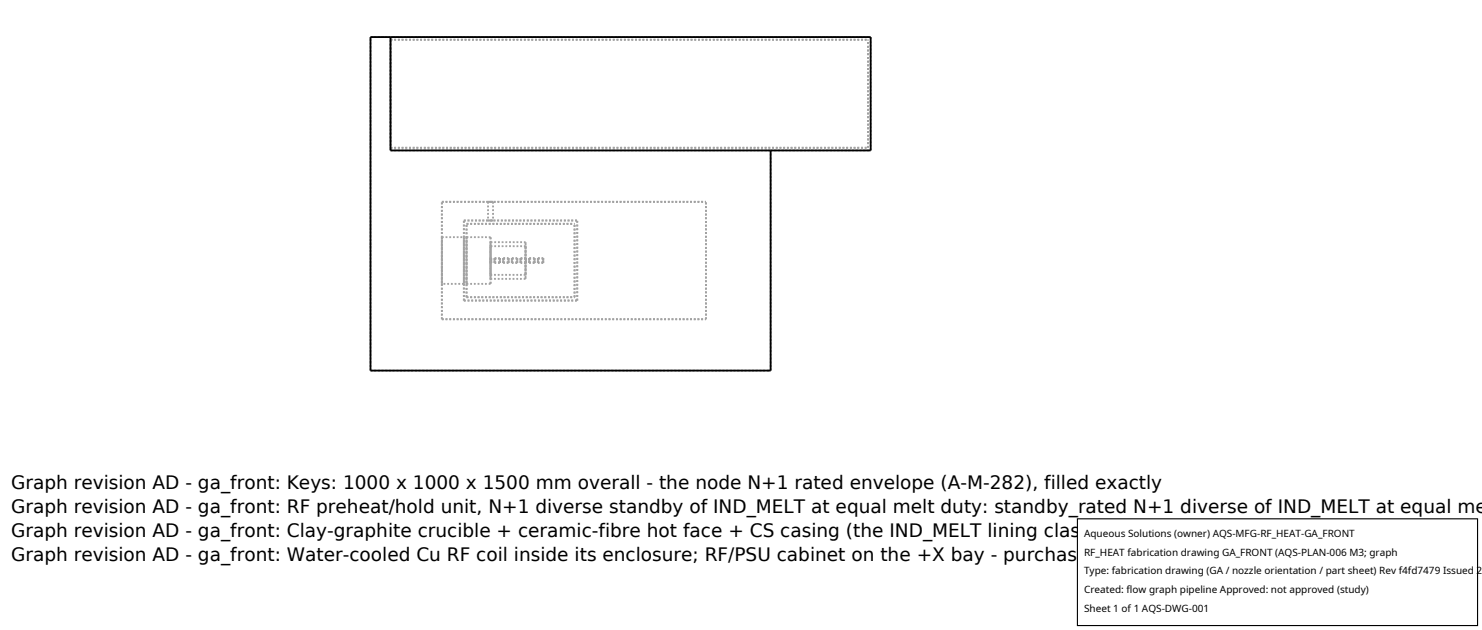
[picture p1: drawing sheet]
<svg xmlns="http://www.w3.org/2000/svg" width="212mm" height="90mm" viewBox="0 0 212 90" stroke-linecap="round" stroke-linejoin="round" font-family="sans-serif">
<defs><g id="words">
<g font-size="2.6">
<text x="1.6" y="69.8">Graph revision AD - ga_front: Keys: 1000 x 1000 x 1500 mm overall - the node N+1 rated envelope (A-M-282), filled exactly</text>
<text x="1.6" y="73.3">Graph revision AD - ga_front: RF preheat/hold unit, N+1 diverse standby of IND_MELT at equal melt duty: standby_rated N+1 diverse of IND_MELT at equal me</text>
<text x="1.6" y="76.7">Graph revision AD - ga_front: Clay-graphite crucible + ceramic-fibre hot face + CS casing (the IND_MELT lining class, duty section 3)</text>
<text x="1.6" y="80.2">Graph revision AD - ga_front: Water-cooled Cu RF coil inside its enclosure; RF/PSU cabinet on the +X bay - purchased envelope</text>
</g>
<g font-size="1.4">
<text x="154.8" y="76.6">Aqueous Solutions (owner) AQS-MFG-RF_HEAT-GA_FRONT</text>
<text x="154.8" y="79.3">RF_HEAT fabrication drawing GA_FRONT (AQS-PLAN-006 M3; graph</text>
<text x="154.8" y="82">Type: fabrication drawing (GA / nozzle orientation / part sheet) Rev f4fd7479 Issued 2</text>
<text x="154.8" y="84.7">Created: flow graph pipeline Approved: not approved (study)</text>
<text x="154.8" y="87.4">Sheet 1 of 1 AQS-DWG-001</text>
</g>
</g></defs>
<g fill="none" stroke="#a0a0a0" stroke-width=".26" stroke-dasharray=".3 .3" stroke-linecap="butt">
<path d="M52.9 5.3h71.5M55.8 5.3v16.2M55.8 5.7v15.4M55.8 5.7h68.2M55.8 21.5h54.3M55.8 21.1h68.2M63.1 28.8h37.7M63.1 33.9v6.6M63.1 33.9h3.2M66.3 31.5h16.1M66.3 33.9v6.6M66.6 33.9v6.6"/>
<path d="M66.6 33.9h3.5M66.6 32h15.5M69.7 28.8h.7M69.7 31.5h.4M69.7 28.8v2.7M70.1 33.9v6.6M70.1 34.6v5.2M70.1 39.8v-5.2M70.1 34.6h5M70.1 35.2v4M70.1 39.2v-4M70.1 35.2h5"/>
<path d="M70.1 36.8v.8M70.1 37.6v-.8M70.1 36.8h.1M70.1 37v.4M70.1 37.4v-.4M70.1 37h.1M70.1 28.8h-.4M70.1 31.5h.3M70.2 36.8v.8M70.2 37.6v-.8M70.2 37v.4M70.2 37.4v-.4"/>
<path d="M70.2 37.6h-.1M70.2 37.4h-.1M70.4 28.8h-.3M70.4 31.5h-.7M70.4 28.8v2.7M70.6 36.8h.8M70.6 36.8v.8M70.6 37.6v-.8M70.6 37h.8M70.6 37v.4M70.6 37.4v-.4M71.4 36.8v.8"/>
<path d="M71.4 37.6v-.8M71.4 37v.4M71.4 37.4v-.4M71.4 37.6h-.8M71.4 37.4h-.8M71.9 36.8h.7M71.9 36.8v.8M71.9 37.6v-.8M71.9 37h.7M71.9 37v.4M71.9 37.4v-.4M72.6 36.8v.8"/>
<path d="M72.6 37.6v-.8M72.6 37v.4M72.6 37.4v-.4M72.6 37.6h-.7M72.6 37.4h-.7M73.1 36.8h.8M73.1 36.8v.8M73.1 37.6v-.8M73.1 37h.8M73.1 37v.4M73.1 37.4v-.4M73.9 36.8v.8"/>
<path d="M73.9 37.6v-.8M73.9 37v.4M73.9 37.4v-.4M73.9 37.6h-.8M73.9 37.4h-.8M74.3 36.8h.8M74.3 36.8v.8M74.3 37.6v-.8M74.3 37h.8M74.3 37v.4M74.3 37.4v-.4M75.1 34.6v5.2"/>
<path d="M75.1 39.8v-5.2M75.1 35.2v4M75.1 39.2v-4M75.1 39.8h-5M75.1 39.2h-5M75.1 36.8v.8M75.1 37.6v-.8M75.1 37v.4M75.1 37.4v-.4M75.1 37.6h-.8M75.1 37.4h-.8M75.6 36.8h.7"/>
<path d="M75.6 36.8v.8M75.6 37.6v-.8M75.6 37h.7M75.6 37v.4M75.6 37.4v-.4M76.3 36.8v.8M76.3 37.6v-.8M76.3 37v.4M76.3 37.4v-.4M76.3 37.6h-.7M76.3 37.4h-.7M76.8 36.8h.8"/>
<path d="M76.8 36.8v.8M76.8 37.6v-.8M76.8 37h.8M76.8 37v.4M76.8 37.4v-.4M77.6 36.8v.8M77.6 37.6v-.8M77.6 37v.4M77.6 37.4v-.4M77.6 37.6h-.8M77.6 37.4h-.8M110.1 21.5h14.3"/>
<path d="M124 21.1v-15.4M124.4 21.5v-16.2M52.9 52.9h57.2M52.9 52.9v-47.6M63.1 40.5v-6.6M63.1 45.6v-16.8M63.1 45.6h37.7M66.3 42.9v-11.4M66.3 42.9h16.1M66.3 40.5v-6.6M66.3 40.5h-3.2M66.6 40.5v-6.6"/>
<path d="M66.6 42.4v-10.4M66.6 42.4h15.5M70.1 40.5v-6.6M70.1 40.5h-3.5M82.1 42.4v-10.4M82.4 42.9v-11.4M100.8 45.6v-16.8M110.1 52.9v-31.4"/>
</g>
<path d="M55.8 5.3v16.2h68.6v-16.2h-71.5v47.6h57.2v-31.4" fill="none" stroke="#000" stroke-width=".26"/>
<path d="M153.9 74.1h57.1v15.2h-57.1z" fill="#fff" stroke="#000" stroke-width=".16"/>
<use href="#words"/>
</svg>
